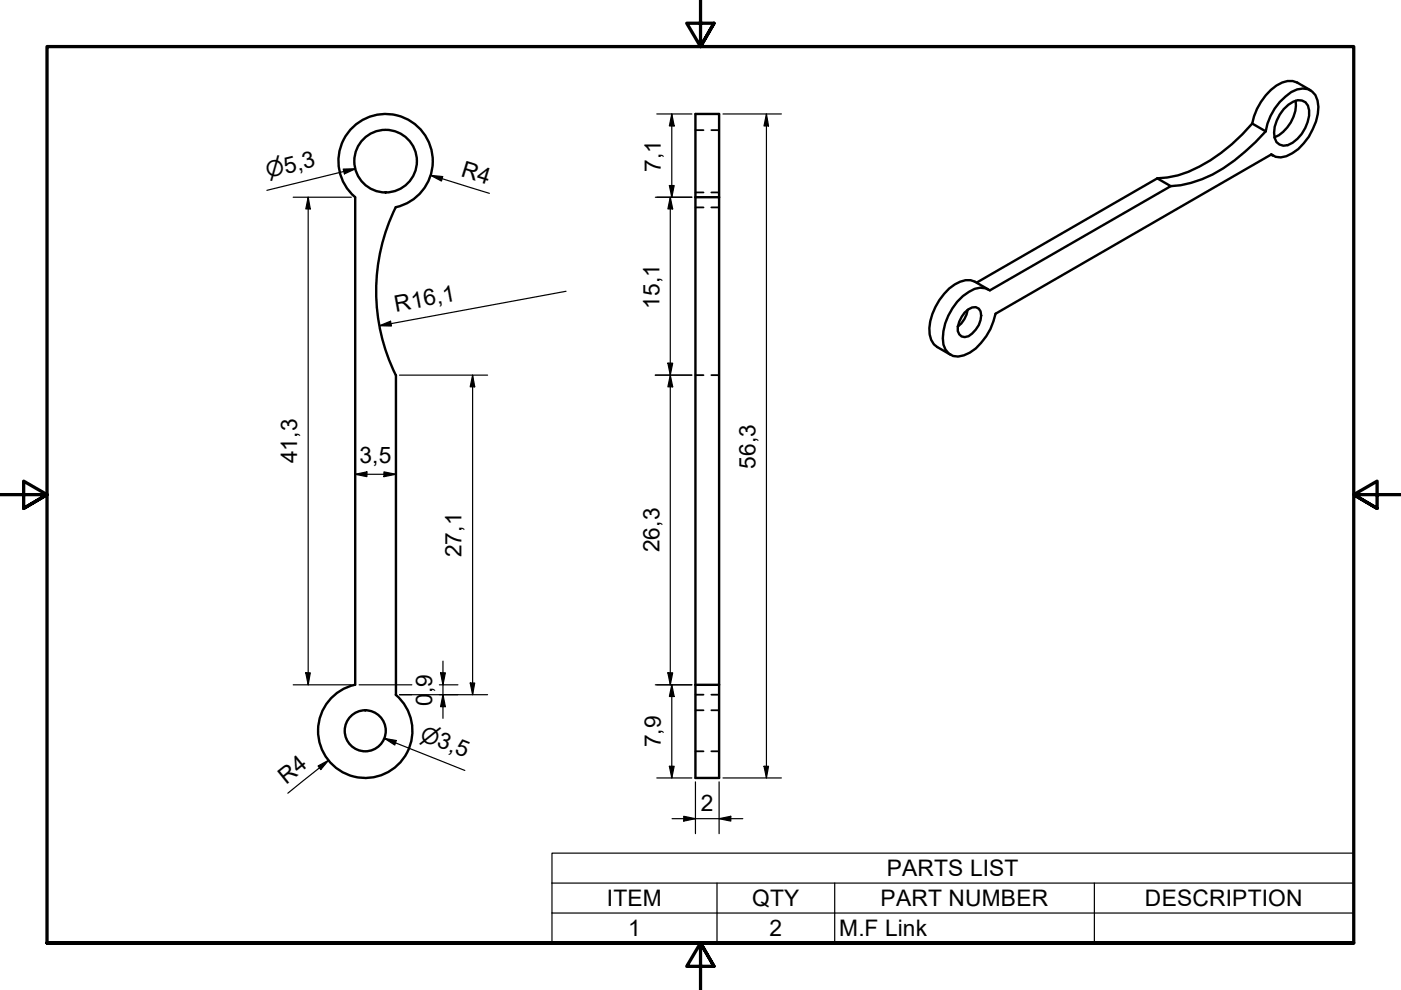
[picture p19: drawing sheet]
<svg xmlns="http://www.w3.org/2000/svg" width="297mm" height="210mm" viewBox="0 0 297 210" stroke-linecap="round" stroke-linejoin="round" font-family="sans-serif">
<defs><g id="words">
<g font-size="4.8">
<text x="97.5" y="37.4" transform="rotate(17 97.5 37.4)">R4</text>
<text x="140.1" y="36.4" transform="rotate(-90 140.1 36.4)">7,1</text>
<text x="139.8" y="65.4" transform="rotate(-90 139.8 65.4)">15,1</text>
<text x="83.9" y="66.1" transform="rotate(-11 83.9 66.1)">R16,1</text>
<text x="63" y="98.3" transform="rotate(-90 63 98.3)">41,3</text>
<text x="76.2" y="98.3">3,5</text>
<text x="160.1" y="99.3" transform="rotate(-90 160.1 99.3)">56,3</text>
<text x="97.9" y="118.1" transform="rotate(-90 97.9 118.1)">27,1</text>
<text x="139.8" y="117.1" transform="rotate(-90 139.8 117.1)">26,3</text>
<text x="91.6" y="149.6" transform="rotate(-90 91.6 149.6)">0</text>
<text x="91.6" y="146.9" transform="rotate(-90 91.6 146.9)">,9</text>
<text x="140.1" y="158.5" transform="rotate(-90 140.1 158.5)">7,9</text>
<text x="60.6" y="166.4" transform="rotate(-39 60.6 166.4)">R4</text>
<text x="148.6" y="172">2</text>
<text x="188" y="185.8">PARTS LIST</text>
<text x="128.7" y="192.2">ITEM</text>
<text x="159.4" y="192.2">QTY</text>
<text x="186.7" y="192.2">PART NUMBER</text>
<text x="242.8" y="192.2">DESCRIPTION</text>
<text x="133.2" y="198.5">1</text>
<text x="163.1" y="198.5">2</text>
<text x="177.9" y="198.5">M.F Link</text>
</g>
<g font-size="4.6">
<text x="56.8" y="37.8" transform="rotate(-14 56.8 37.8)">⌀5,3</text>
<text x="88.8" y="156.8" transform="rotate(22 88.8 156.8)">⌀3,5</text>
</g>
</g></defs>
<!-- layer: Visible (ISO) -->
<g fill="none" stroke="#000" stroke-width=".51">
<path d="M277.9 19.1l-2.9-1.6a4.3 4.3 0 0 0-4.4 .6 13.1 13.1 0 0 0-5.1 8.1M147.4 24.2h5.1v140.7h-5.1zM245.4 37.8l-38.3 22.1M265.5 26.2a35.3 35.3 0 0 1-15.8 11l-2.2 .4-2.1 .2M265.5 26.2l2.9 1.6M268.4 27.8a37.7 37.7 0 0 1-13.6 10.2l-2.3 .8-2.2 .5-2.1 .2M268.4 27.8a11.8 11.8 0 0 1 6.6-8.8 3.1 3.1 0 0 1 4.3 2.3 11.6 11.6 0 0 1-4 10.3 5.5 5.5 0 0 1-4.9 1.6l-.8-.5-58.5 33.8a12.9 12.9 0 0 1-5.5 8.3 3.8 3.8 0 0 1-4.4 .2 4.8 4.8 0 0 1-1.2-4.8 12.2 12.2 0 0 1 6.6-9l1.2-.2 1.1 .1 1 .5 38.3-22.1-2.8-1.7M269.5 32.8l.4 .2M272.2 23.1a4.3 4.3 0 0 1 3.8-1.8 2.63 2.63 0 0 1 1.6 3.2 7.9 7.9 0 0 1-4.6 6.3 2.23 2.23 0 0 1-2.9-2.6 8.4 8.4 0 0 1 2.1-5.1zM274.7 21.4a7.8 7.8 0 0 1-4.5 7.7M75.3 41.8a10 10 0 0 1 .4-15.6 10 10 0 0 1 15.1 3.8 10 10 0 0 1-6.9 13.9 40.2 40.2 0 0 0 0 35.6M75.3 41.8v103.4"/>
<path d="M147.4 41.8h5.1M83.9 79.5v67.8M204.5 66.3a2.21 2.21 0 0 1 3-.9 3.5 3.5 0 0 1-.6 4.5l-.8 .8a1.7 1.7 0 0 1-2.2 .7 1.7 1.7 0 0 1-.8-2.1l.3-1.1zM205.2 65.7a5.6 5.6 0 0 1-2.1 3.6M209.5 61.4l-2.8-1.7a4.2 4.2 0 0 0-4.3 .6 12.3 12.3 0 0 0-5.3 10.6l.3 1.1 .6 1 .7 .6 2.8 1.6M75.3 145.2a10 10 0 0 0-6.9 13.9 10 10 0 0 0 15.1 3.8 10 10 0 0 0 .4-15.6M147.4 145.2h5.1"/>
<circle cx="81.8" cy="34.2" r="6.6"/>
<circle cx="77.4" cy="154.9" r="4.4"/>
</g>
<!-- layer: Hidden (ISO) -->
<g fill="none" stroke="#000" stroke-width=".38">
<path d="M147.4 27.6h1.8M150.8 27.6h1.7M147.4 44h1.8M147.4 40.8h1.8M150.8 44h1.7M150.8 40.8h1.7M147.4 79.5h1.8M150.8 79.5h1.7M147.4 147.3h1.8M147.4 150.6h1.8M147.4 159.3h1.8M150.8 147.3h1.7"/>
<path d="M150.8 150.6h1.7M150.8 159.3h1.7"/>
</g>
<!-- layer: Symbol (ISO) -->
<path d="M117 187.2v-6.3h170v6.3M117 187.2h170v6.4M117 187.2v12.7h170v-6.3M117 193.6h170M152 187.2v12.7M177 187.2v12.7M232 187.2v12.7" fill="none" stroke="#000" stroke-width=".25"/>
<!-- layer: Border (ISO) -->
<path d="M148.5 -.1v10l-2.9-5h5.8l-2.9 5 2.9-5M0 104.9h10l-5-2.9v5.8l5-2.9-5 2.9M297 104.9h-10l5-2.9v5.8l-5-2.9 5 2.9M10 199.9v-190h277v190h-277h277M151.4 204.9l-2.9-5 2.9 5h-5.8l2.9-5v10" fill="none" stroke="#000" stroke-width=".7"/>
<!-- layer: Dimension (ISO) -->
<g fill="none" stroke="#000" stroke-width=".25">
<path d="M72.8 35.8h2.6l-2.4 1.1zM75.4 35.8l-18.8 4.6M91.3 37.2l2.6 .2-.3 1zM91.3 37.2l12.5 3.8M139.3 24.2h7.4M141.9 39.3h1l-.5 2.5zM142.4 24.2l.5 2.5h-1zM142.4 24.2v17.6M153.3 24.2h12.4M162.5 24.2l.4 2.5h-.9zM162.5 24.2v140.7M62.2 41.8h12.3"/>
<path d="M65.3 41.8l.5 2.5h-1zM65.3 41.8v103.4M138.9 41.8h7.8M142.1 41.8l.5 2.5h-1zM142.1 41.8v103.4M80.5 69.1l2.3-1 .2 1zM84.7 79.5h18.7M100.2 79.5l.4 2.5h-.9zM100.2 79.5v67.8M120 61.8l-39.5 7.3M138.9 79.5h7.8M141.6 77h1l-.5 2.5z"/>
<path d="M142.1 79.5l.5 2.5h-1zM75.3 100.6l2.5-.6v1.1zM75.3 100.6h8.6M81.4 100l2.5 .6-2.5 .5zM62.2 145.2h12.3M64.8 142.7h1l-.5 2.5zM76.1 145.2h11.2M81.5 156.6l2.5 .4-.3 1zM81.5 156.6l17.1 6.8M84.7 147.3h18.7M93.2 145.2h3.9M93.4 142.7h1l-.5 2.5z"/>
<path d="M93.9 147.3l.5 2.5h-1zM93.9 140.2v12.1M99.7 144.8h.9l-.4 2.5zM138.9 145.2h7.8M141.6 142.7h1l-.5 2.5zM142.4 145.2l.5 2.5h-1zM142.4 145.2v19.7M67.4 162.4l2.3-1.2-1.7 2zM69.7 161.2l-8.7 7M139.3 164.9h7.4M141.9 162.5h1l-.5 2.4zM142.5 173.6h15"/>
<path d="M145 173.1l2.4 .5-2.4 .5zM147.4 165.8v11M152.5 173.6l2.4-.5v1zM152.5 165.8v11M153.3 164.9h12.4M162 162.5h.9l-.4 2.4z"/>
</g>
<g fill="#000">
<path d="M72.8 35.8h2.6l-2.4 1.1zM91.3 37.2l2.6 .2-.3 1zM141.9 39.3h1l-.5 2.5zM142.4 24.2l.5 2.5h-1zM162.5 24.2l.4 2.5h-.9zM65.3 41.8l.5 2.5h-1zM142.1 41.8l.5 2.5h-1zM80.5 69.1l2.3-1 .2 1zM141.6 77h1l-.5 2.5zM100.2 79.5l.4 2.5h-.9zM142.1 79.5l.5 2.5h-1zM75.3 100.6l2.5-.6v1.1z"/>
<path d="M81.4 100l2.5 .6-2.5 .5zM64.8 142.7h1l-.5 2.5zM81.5 156.6l2.5 .4-.3 1zM93.4 142.7h1l-.5 2.5zM93.9 147.3l.5 2.5h-1zM99.7 144.8h.9l-.4 2.5zM141.6 142.7h1l-.5 2.5zM142.4 145.2l.5 2.5h-1zM67.4 162.4l2.3-1.2-1.7 2zM141.9 162.5h1l-.5 2.4zM145 173.1l2.4 .5-2.4 .5zM152.5 173.6l2.4-.5v1z"/>
<path d="M162 162.5h.9l-.4 2.4z"/>
</g>
<use href="#words"/>
</svg>
